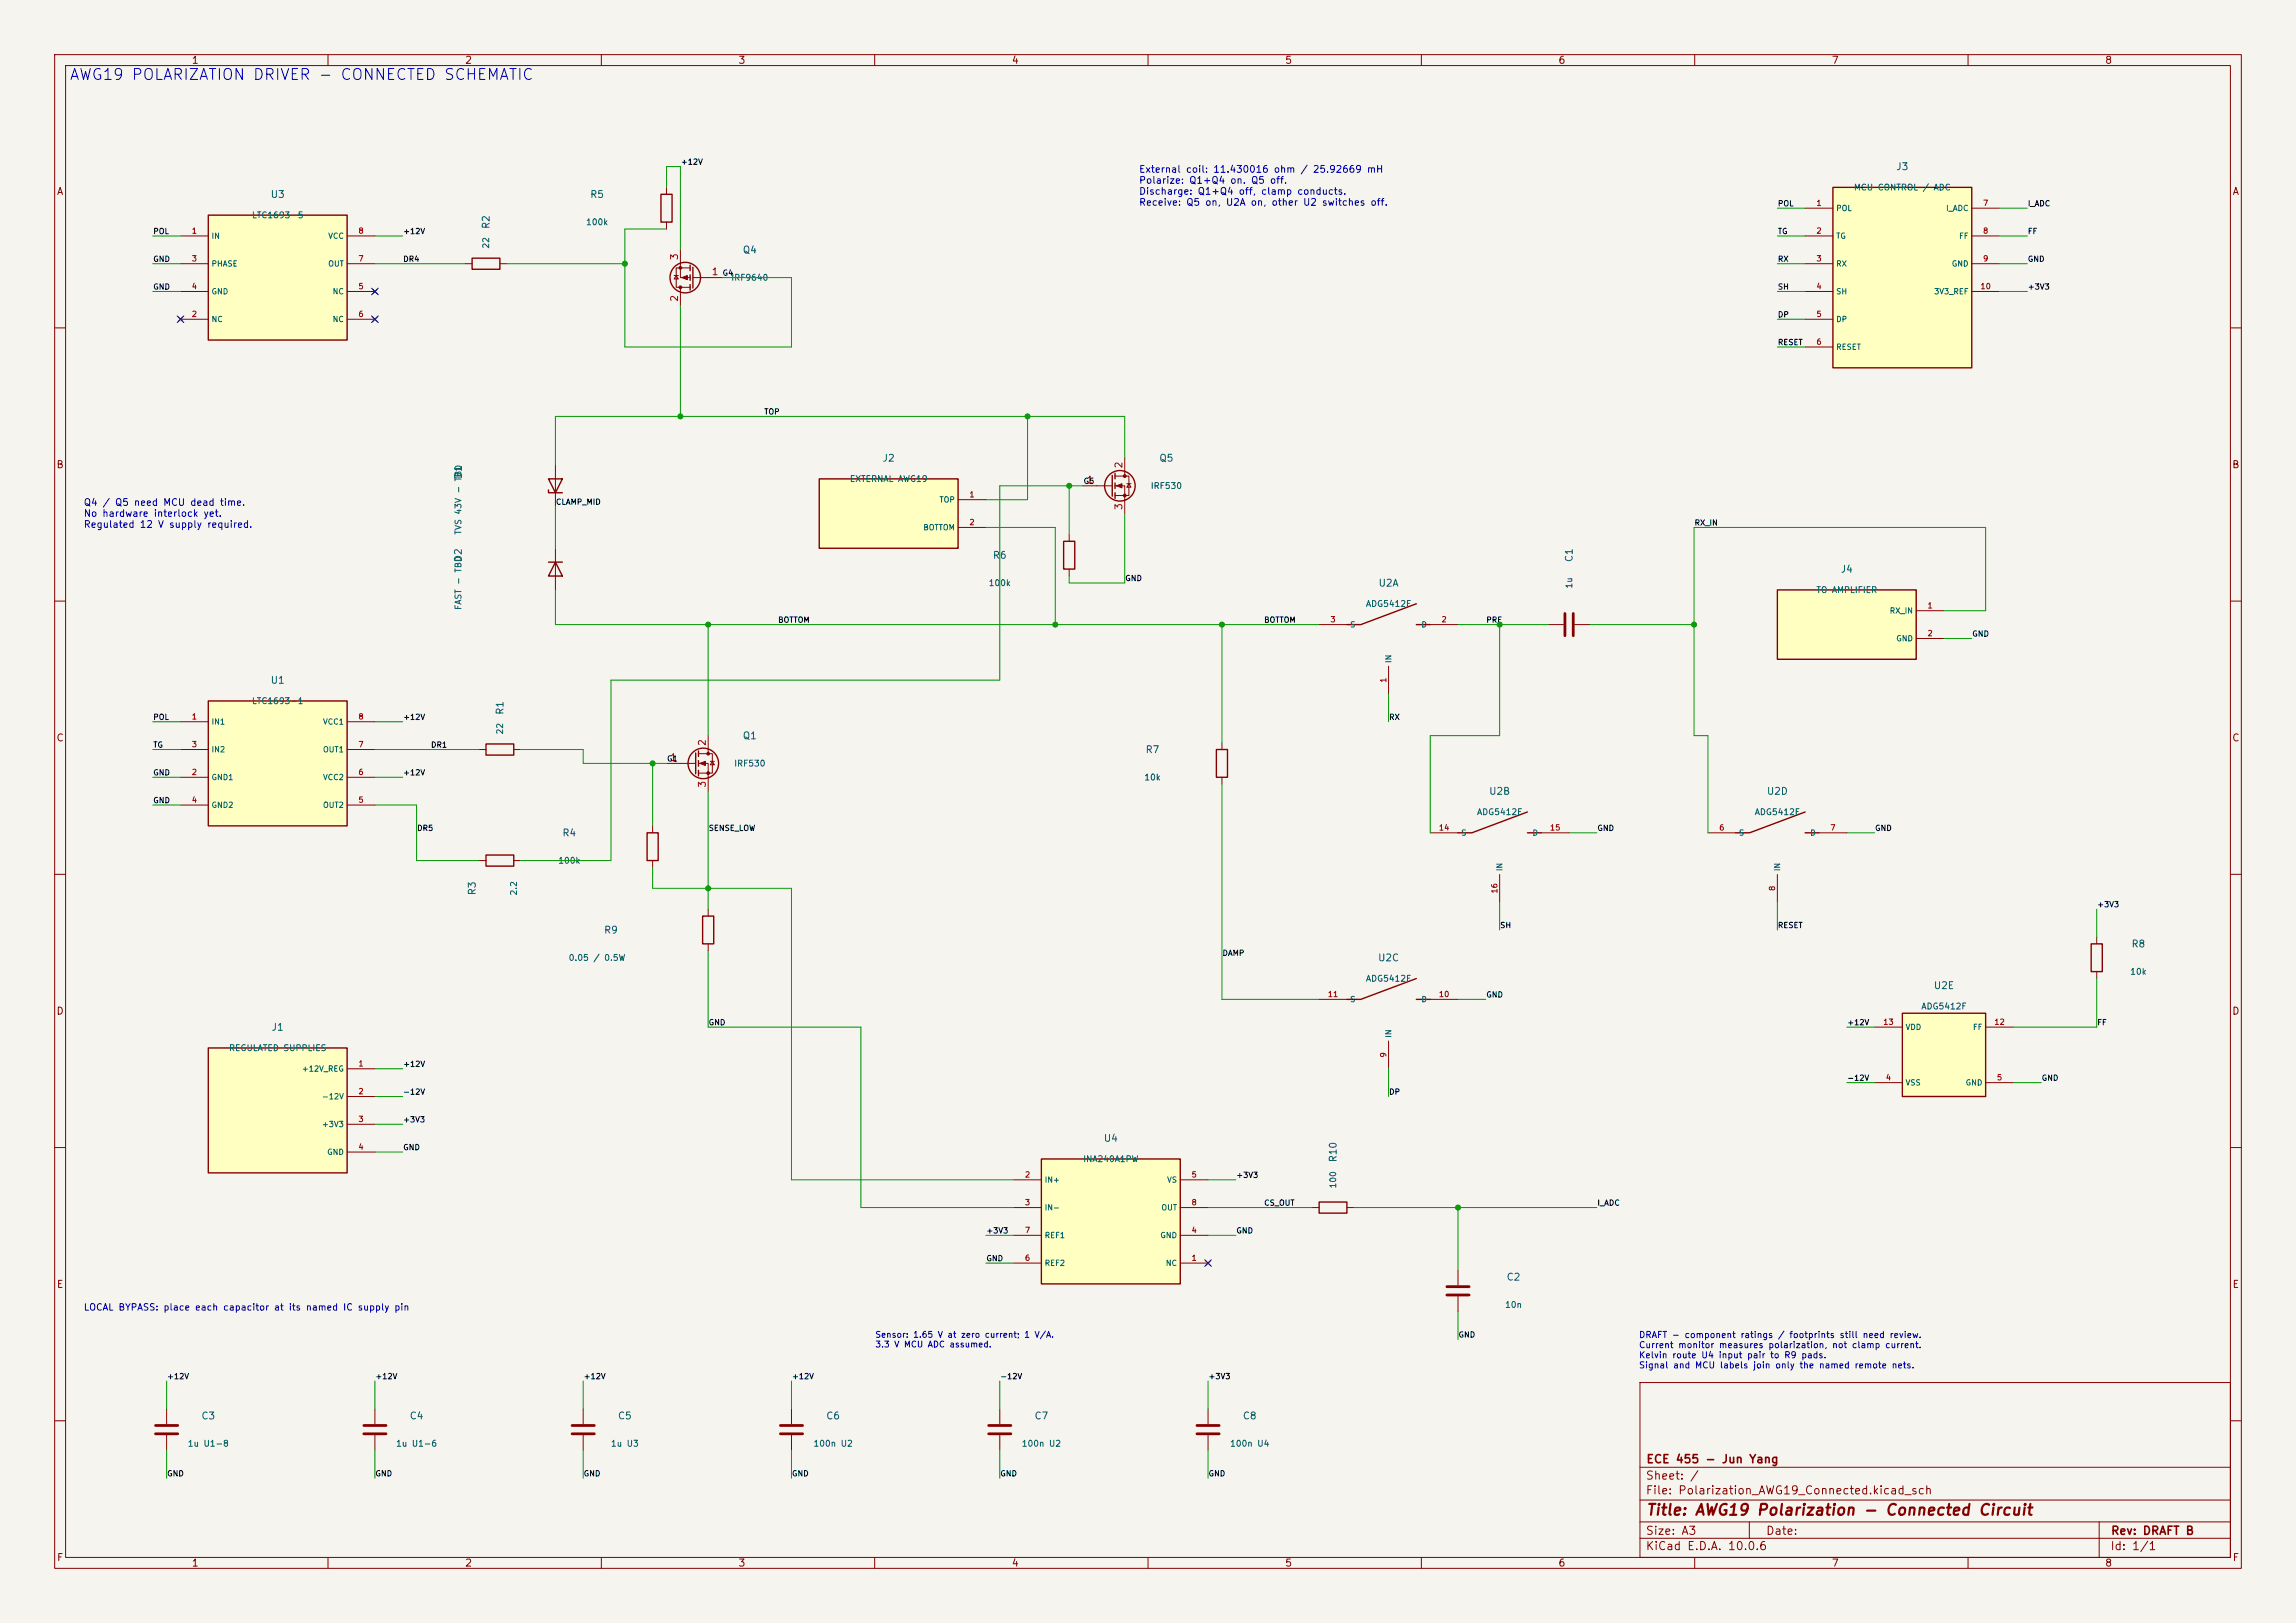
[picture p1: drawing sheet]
<svg xmlns="http://www.w3.org/2000/svg" width="420mm" height="297mm" viewBox="0 0 420 297" stroke-linecap="round" stroke-linejoin="round" font-family="sans-serif">
<defs><g id="words">
<text font-size="2" fill="#0000c2" x="12.6" y="15.1">AWG19 POLARIZATION DRIVER - CONNECTED SCHEMATIC</text>
<text font-size="2" fill="#840000" x="301" y="277.8">Title: AWG19 Polarization - Connected Circuit</text>
<g font-size="1.5" fill="#840000">
<text x="301" y="268.1">ECE 455 - Jun Yang</text>
<text x="300.9" y="273.8">File: Polarization_AWG19_Connected.kicad_sch</text>
<text x="300.9" y="271.1">Sheet: /</text>
<text x="300.9" y="281.2">Size: A3</text>
<text x="322.9" y="281.2">Date:</text>
<text x="386" y="281.2">Rev: DRAFT B</text>
<text x="300.9" y="284">KiCad E.D.A. 10.0.6</text>
<text x="385.9" y="284">Id: 1/1</text>
</g>
<g font-size="1.3" fill="#840000">
<text x="35" y="12">1</text>
<text x="85" y="12">2</text>
<text x="135" y="12">3</text>
<text x="185" y="12">4</text>
<text x="235" y="12">5</text>
<text x="285" y="12">6</text>
<text x="335" y="12">7</text>
<text x="385" y="12">8</text>
<text x="10.3" y="36">A</text>
<text x="408.3" y="36">A</text>
<text x="10.2" y="86">B</text>
<text x="408.2" y="86">B</text>
<text x="10.2" y="136">C</text>
<text x="408.2" y="136">C</text>
<text x="10.2" y="186">D</text>
<text x="408.2" y="186">D</text>
<text x="10.3" y="236">E</text>
<text x="408.3" y="236">E</text>
<text x="10.3" y="286">F</text>
<text x="35" y="287">1</text>
<text x="85" y="287">2</text>
<text x="135" y="287">3</text>
<text x="185" y="287">4</text>
<text x="235" y="287">5</text>
<text x="285" y="287">6</text>
<text x="335" y="287">7</text>
<text x="385" y="287">8</text>
<text x="408.3" y="286">F</text>
</g>
<g font-size="1.3" fill="#0000c2">
<text x="208.3" y="31.9">External coil: 11.430016 ohm / 25.92669 mH</text>
<text x="208.3" y="33.9">Polarize: Q1+Q4 on. Q5 off.</text>
<text x="208.3" y="35.9">Discharge: Q1+Q4 off, clamp conducts.</text>
<text x="208.3" y="37.9">Receive: Q5 on, U2A on, other U2 switches off.</text>
<text x="15.2" y="92.9">Q4 / Q5 need MCU dead time.</text>
<text x="15.2" y="94.9">No hardware interlock yet.</text>
<text x="15.2" y="96.9">Regulated 12 V supply required.</text>
</g>
<g font-size="1.3" fill="#006464">
<text x="346.8" y="31.4">J3</text>
<text x="49.4" y="36.5">U3</text>
<text x="107.9" y="36.5">R5</text>
<text x="89.9" y="42" transform="rotate(-90 89.9 42)">R2</text>
<text x="135.8" y="46.7">Q4</text>
<text x="84.8" y="87.7" transform="rotate(-90 84.8 87.7)">D1</text>
<text x="161.3" y="84.8">J2</text>
<text x="212" y="84.8">Q5</text>
<text x="84.8" y="103" transform="rotate(-90 84.8 103)">D2</text>
<text x="181.5" y="102.6">R6</text>
<text x="252.1" y="107.6">U2A</text>
<text x="288" y="103" transform="rotate(-90 288 103)">C1</text>
<text x="336.6" y="105.1">J4</text>
<text x="49.4" y="125.4">U1</text>
<text x="92.4" y="130.9" transform="rotate(-90 92.4 130.9)">R1</text>
<text x="135.8" y="135.6">Q1</text>
<text x="209.5" y="138.1">R7</text>
<text x="272.3" y="145.7">U2B</text>
<text x="323.1" y="145.7">U2D</text>
<text x="102.8" y="153.4">R4</text>
<text x="87.3" y="163.9" transform="rotate(-90 87.3 163.9)">R3</text>
<text x="110.4" y="171.1">R9</text>
<text x="389.8" y="173.7">R8</text>
<text x="252" y="176.2">U2C</text>
<text x="353.6" y="181.3">U2E</text>
<text x="49.6" y="188.9">J1</text>
<text x="201.8" y="209.2">U4</text>
<text x="244.8" y="212.8" transform="rotate(-90 244.8 212.8)">R10</text>
<text x="275.5" y="234.6">C2</text>
<text x="36.7" y="260">C3</text>
<text x="74.8" y="260">C4</text>
<text x="112.9" y="260">C5</text>
<text x="151" y="260">C6</text>
<text x="189.1" y="260">C7</text>
<text x="227.2" y="260">C8</text>
</g>
<g font-size="1.3" fill="#a90000">
<text x="124.3" y="47.7" transform="rotate(-90 124.3 47.7)">3</text>
<text x="130.1" y="50.7">1</text>
<text x="124.3" y="55.3" transform="rotate(-90 124.3 55.3)">2</text>
<text x="198.7" y="88.8">1</text>
<text x="205.6" y="85.8" transform="rotate(-90 205.6 85.8)">2</text>
<text x="205.6" y="93.4" transform="rotate(-90 205.6 93.4)">3</text>
<text x="129.4" y="136.6" transform="rotate(-90 129.4 136.6)">2</text>
<text x="122.5" y="139.6">1</text>
<text x="129.4" y="144.2" transform="rotate(-90 129.4 144.2)">3</text>
</g>
<g font-size="1.2" fill="#0000c2">
<text x="15.2" y="240.1">LOCAL BYPASS: place each capacitor at its named IC supply pin</text>
<text x="299.7" y="245.1">DRAFT - component ratings / footprints still need review.</text>
<text x="299.7" y="247">Current monitor measures polarization, not clamp current.</text>
<text x="299.7" y="248.8">Kelvin route U4 input pair to R9 pads.</text>
<text x="299.7" y="250.7">Signal and MCU labels join only the named remote nets.</text>
</g>
<g font-size="1.1" fill="#006464">
<text x="339" y="35.1">MCU CONTROL / ADC</text>
<text x="46" y="40.2">LTC1693-5</text>
<text x="107.1" y="41.5">100k</text>
<text x="89.7" y="45.6" transform="rotate(-90 89.7 45.6)">22</text>
<text x="133.7" y="51.6">IRF9640</text>
<text x="155.4" y="88.5">EXTERNAL AWG19</text>
<text x="210.4" y="89.7">IRF530</text>
<text x="84.7" y="97.9" transform="rotate(-90 84.7 97.9)">TVS 43V - TBD</text>
<text x="180.8" y="107.5">100k</text>
<text x="287.9" y="107.8" transform="rotate(-90 287.9 107.8)">1u</text>
<text x="84.7" y="111.7" transform="rotate(-90 84.7 111.7)">FAST - TBD</text>
<text x="249.8" y="111.3">ADG5412F</text>
<text x="332.2" y="108.8">TO AMPLIFIER</text>
<text x="46" y="129.1">LTC1693-1</text>
<text x="92.3" y="134.5" transform="rotate(-90 92.3 134.5)">22</text>
<text x="134.2" y="140.5">IRF530</text>
<text x="209.2" y="143.1">10k</text>
<text x="270.1" y="149.4">ADG5412F</text>
<text x="320.9" y="149.4">ADG5412F</text>
<text x="102" y="158.3">100k</text>
<text x="94.8" y="164" transform="rotate(-90 94.8 164)">2.2</text>
<text x="103.9" y="176.1">0.05 / 0.5W</text>
<text x="249.8" y="179.9">ADG5412F</text>
<text x="389.6" y="178.6">10k</text>
<text x="351.4" y="185">ADG5412F</text>
<text x="41.8" y="192.6">REGULATED SUPPLIES</text>
<text x="198" y="212.9">INA240A1PW</text>
<text x="244.7" y="217.6" transform="rotate(-90 244.7 217.6)">100</text>
<text x="275.2" y="239.6">10n</text>
<text x="34.2" y="265">1u U1-8</text>
<text x="72.3" y="265">1u U1-6</text>
<text x="111.6" y="265">1u U3</text>
<text x="148.7" y="265">100n U2</text>
<text x="186.8" y="265">100n U2</text>
<text x="224.9" y="265">100n U4</text>
</g>
<g font-size="1.1" fill="#0000c2">
<text x="160" y="245.1">Sensor: 1.65 V at zero current; 1 V/A.</text>
<text x="160" y="246.8">3.3 V MCU ADC assumed.</text>
</g>
<g font-size="1" fill="#0f0f0f">
<text x="124.5" y="30.4">+12V</text>
<text x="325.1" y="38">POL</text>
<text x="370.8" y="38">I_ADC</text>
<text x="27.9" y="43.1">POL</text>
<text x="73.7" y="43.1">+12V</text>
<text x="325.1" y="43.1">TG</text>
<text x="370.8" y="43.1">FF</text>
<text x="27.9" y="48.2">GND</text>
<text x="27.9" y="53.2">GND</text>
<text x="73.7" y="48.2">DR4</text>
<text x="132.1" y="50.7">G4</text>
<text x="325.1" y="48.2">RX</text>
<text x="325.1" y="53.2">SH</text>
<text x="370.8" y="48.2">GND</text>
<text x="370.8" y="53.2">+3V3</text>
<text x="325.1" y="58.3">DP</text>
<text x="325.1" y="63.4">RESET</text>
<text x="139.7" y="76.1">TOP</text>
<text x="198.1" y="88.8">G5</text>
<text x="101.6" y="92.6">CLAMP_MID</text>
<text x="309.9" y="96.4">RX_IN</text>
<text x="205.7" y="106.6">GND</text>
<text x="142.2" y="114.2">BOTTOM</text>
<text x="231.1" y="114.2">BOTTOM</text>
<text x="271.8" y="114.2">PRE</text>
<text x="360.7" y="116.7">GND</text>
<text x="27.9" y="132">POL</text>
<text x="73.7" y="132">+12V</text>
<text x="254" y="132">RX</text>
<text x="27.9" y="137.1">TG</text>
<text x="78.7" y="137.1">DR1</text>
<text x="27.9" y="142.1">GND</text>
<text x="73.7" y="142.1">+12V</text>
<text x="121.9" y="139.6">G1</text>
<text x="27.9" y="147.2">GND</text>
<text x="76.2" y="152.3">DR5</text>
<text x="129.5" y="152.3">SENSE_LOW</text>
<text x="292.1" y="152.3">GND</text>
<text x="342.9" y="152.3">GND</text>
<text x="383.5" y="166.3">+3V3</text>
<text x="274.3" y="170.1">SH</text>
<text x="325.1" y="170.1">RESET</text>
<text x="223.5" y="175.2">DAMP</text>
<text x="271.8" y="182.8">GND</text>
<text x="129.5" y="187.9">GND</text>
<text x="337.8" y="187.9">+12V</text>
<text x="383.5" y="187.9">FF</text>
<text x="73.7" y="195.5">+12V</text>
<text x="73.7" y="200.6">-12V</text>
<text x="254" y="200.6">DP</text>
<text x="337.8" y="198">-12V</text>
<text x="373.4" y="198">GND</text>
<text x="73.7" y="205.6">+3V3</text>
<text x="73.7" y="210.7">GND</text>
<text x="226.1" y="215.8">+3V3</text>
<text x="231.1" y="220.9">CS_OUT</text>
<text x="292.1" y="220.9">I_ADC</text>
<text x="180.3" y="226">+3V3</text>
<text x="226.1" y="226">GND</text>
<text x="180.3" y="231">GND</text>
<text x="266.7" y="245">GND</text>
<text x="30.5" y="252.6">+12V</text>
<text x="68.6" y="252.6">+12V</text>
<text x="106.7" y="252.6">+12V</text>
<text x="144.8" y="252.6">+12V</text>
<text x="182.9" y="252.6">-12V</text>
<text x="221" y="252.6">+3V3</text>
<text x="30.5" y="270.4">GND</text>
<text x="68.6" y="270.4">GND</text>
<text x="106.7" y="270.4">GND</text>
<text x="144.8" y="270.4">GND</text>
<text x="182.9" y="270.4">GND</text>
<text x="221" y="270.4">GND</text>
</g>
<g font-size="1" fill="#a90000">
<text x="332.2" y="37.9">1</text>
<text x="362.6" y="37.9">7</text>
<text x="35" y="43">1</text>
<text x="65.5" y="43">8</text>
<text x="332.2" y="43">2</text>
<text x="362.6" y="43">8</text>
<text x="35" y="48.1">3</text>
<text x="35" y="53.2">4</text>
<text x="65.5" y="53.2">5</text>
<text x="65.5" y="48.1">7</text>
<text x="332.2" y="48.1">3</text>
<text x="332.2" y="53.2">4</text>
<text x="362.2" y="53.2">10</text>
<text x="362.6" y="48.1">9</text>
<text x="35" y="58.2">2</text>
<text x="65.5" y="58.2">6</text>
<text x="332.2" y="58.2">5</text>
<text x="332.2" y="63.3">6</text>
<text x="177.2" y="91.3">1</text>
<text x="177.2" y="96.3">2</text>
<text x="352.5" y="111.6">1</text>
<text x="243.3" y="114.1">3</text>
<text x="263.6" y="114.1">2</text>
<text x="352.5" y="116.7">2</text>
<text x="253.8" y="125" transform="rotate(-90 253.8 125)">1</text>
<text x="35" y="131.9">1</text>
<text x="65.5" y="131.9">8</text>
<text x="35" y="137">3</text>
<text x="65.5" y="137">7</text>
<text x="35" y="142.1">2</text>
<text x="65.5" y="142.1">6</text>
<text x="35" y="147.1">4</text>
<text x="65.5" y="147.1">5</text>
<text x="263.1" y="152.2">14</text>
<text x="283.4" y="152.2">15</text>
<text x="314.4" y="152.2">6</text>
<text x="334.7" y="152.2">7</text>
<text x="274.1" y="163.6" transform="rotate(-90 274.1 163.6)">16</text>
<text x="324.9" y="163.1" transform="rotate(-90 324.9 163.1)">8</text>
<text x="242.8" y="182.7">11</text>
<text x="263.1" y="182.7">10</text>
<text x="344.4" y="187.8">13</text>
<text x="364.7" y="187.8">12</text>
<text x="65.5" y="195.4">1</text>
<text x="253.8" y="193.6" transform="rotate(-90 253.8 193.6)">9</text>
<text x="344.9" y="197.9">4</text>
<text x="365.2" y="197.9">5</text>
<text x="65.5" y="200.5">2</text>
<text x="65.5" y="205.6">3</text>
<text x="65.5" y="210.6">4</text>
<text x="187.4" y="215.7">2</text>
<text x="217.9" y="215.7">5</text>
<text x="187.4" y="220.8">3</text>
<text x="217.9" y="220.8">8</text>
<text x="187.4" y="225.9">7</text>
<text x="217.9" y="225.9">4</text>
<text x="187.4" y="231">6</text>
<text x="217.9" y="231">1</text>
</g>
<g font-size="1" fill="#006464">
<text x="335.8" y="38.9">POL</text>
<text x="355.9" y="38.9">I_ADC</text>
<text x="38.6" y="43.9">IN</text>
<text x="59.9" y="43.9">VCC</text>
<text x="335.8" y="43.9">TG</text>
<text x="358.3" y="43.9">FF</text>
<text x="38.6" y="49">PHASE</text>
<text x="59.9" y="49">OUT</text>
<text x="335.8" y="49">RX</text>
<text x="356.9" y="49">GND</text>
<text x="38.6" y="59.2">NC</text>
<text x="38.6" y="54.1">GND</text>
<text x="60.8" y="54.1">NC</text>
<text x="60.8" y="59.2">NC</text>
<text x="335.8" y="54.1">SH</text>
<text x="335.8" y="59.2">DP</text>
<text x="353.7" y="54.1">3V3_REF</text>
<text x="335.8" y="64.3">RESET</text>
<text x="171.8" y="92.2">TOP</text>
<text x="168.8" y="97.3">BOTTOM</text>
<text x="345.6" y="112.5">RX_IN</text>
<text x="246.9" y="115.1">S</text>
<text x="259.9" y="115.1">D</text>
<text x="346.8" y="117.6">GND</text>
<text x="254.8" y="121.4" transform="rotate(-90 254.8 121.4)">IN</text>
<text x="38.6" y="132.8">IN1</text>
<text x="38.6" y="137.9">IN2</text>
<text x="59" y="137.9">OUT1</text>
<text x="59" y="132.8">VCC1</text>
<text x="38.6" y="143">GND1</text>
<text x="59" y="143">VCC2</text>
<text x="38.6" y="148.1">GND2</text>
<text x="59" y="148.1">OUT2</text>
<text x="267.2" y="153.2">S</text>
<text x="280.2" y="153.2">D</text>
<text x="318" y="153.2">S</text>
<text x="331" y="153.2">D</text>
<text x="275.1" y="159.5" transform="rotate(-90 275.1 159.5)">IN</text>
<text x="325.9" y="159.5" transform="rotate(-90 325.9 159.5)">IN</text>
<text x="246.9" y="183.6">S</text>
<text x="259.9" y="183.6">D</text>
<text x="254.8" y="190" transform="rotate(-90 254.8 190)">IN</text>
<text x="348.5" y="188.7">VDD</text>
<text x="360.8" y="188.7">FF</text>
<text x="55.1" y="196.3">+12V_REG</text>
<text x="58.8" y="201.4">-12V</text>
<text x="348.5" y="198.9">VSS</text>
<text x="359.5" y="198.9">GND</text>
<text x="58.8" y="206.5">+3V3</text>
<text x="59.8" y="211.6">GND</text>
<text x="191" y="216.7">IN+</text>
<text x="191" y="221.7">IN-</text>
<text x="212.3" y="221.7">OUT</text>
<text x="213.4" y="216.7">VS</text>
<text x="191" y="226.8">REF1</text>
<text x="212.2" y="226.8">GND</text>
<text x="191" y="231.9">REF2</text>
<text x="213.2" y="231.9">NC</text>
</g>
</g></defs>
<path d="M0 0h420v297h-420z" fill="#f5f4ef" stroke="#f5f4ef" stroke-width=".18"/>
<g fill="none" stroke="#840000" stroke-width=".18">
<path d="M10 10h400v277h-400zM12 12h396v273h-396zM60 10v2M110 10v2M160 10v2M210 10v2M260 10v2M310 10v2M360 10v2M10 60h2M408 60h2M10 110h2"/>
<path d="M283.2 114.3h2.8M288 114.3h2.8M408 110h2M10 160h2M119.4 151.1v1.3M119.4 157.5v1.3M408 160h2M241.3 182.9h5.1M254 190.5v5.1M261.6 182.9h5.1M10 210h2M408 210h2"/>
<path d="M240 221h1.3M246.4 221h1.2M221 257.8v2.8M300 253h108v32h-108zM10 260h2M221 262.6v2.8M300 278.5h108M300 274.5h108M300 268.5h108M320 278.5v3M384 278.5v6.5M408 260h2"/>
<path d="M60 285v2M110 285v2M160 285v2M210 285v2M260 285v2M300 281.5h108M310 285v2M360 285v2"/>
</g>
<path d="M286.3 112.3v4M287.8 112.3v4M218.9 260.9h4.1M218.9 262.4h4.1" fill="none" stroke="#840000" stroke-width=".51"/>
<path d="M118.4 152.4h2v5.1h-2zM259.1 179.1l-10.2 3.8h-2.5M259.1 182.9h2.5M241.3 220h5.1v2h-5.1z" fill="none" stroke="#840000" stroke-width=".25"/>
<path d="M38.1 39.4h25.4v22.8h-25.4z" fill="#ffffc2"/>
<path d="M38.1 39.4h25.4v22.8h-25.4z" fill="none" stroke="#840000" stroke-width=".25"/>
<g fill="none" stroke="#840000" stroke-width=".18">
<path d="M32.6 58l.8 .8M33 43.2h5.1M33 58.4h5.1M33 48.3h5.1M33 53.3h5.1M33.4 58l-.8 .8M63.5 43.2h5.1M63.5 58.4h5.1M63.5 48.3h5.1M63.5 53.3h5.1M68.2 53l.8 .7M68.2 58l.8 .8"/>
<path d="M69 53l-.8 .7M69 58l-.8 .8"/>
</g>
<path d="M325.1 108h25.4v12.7h-25.4z" fill="#ffffc2"/>
<path d="M325.1 108h25.4v12.7h-25.4z" fill="none" stroke="#840000" stroke-width=".25"/>
<path d="M350.5 111.8h5.1M350.5 116.8h5.1" fill="none" stroke="#840000" stroke-width=".18"/>
<path d="M335.3 34.3h25.4v33h-25.4z" fill="#ffffc2"/>
<path d="M120.9 35.6h2v5h-2zM335.3 34.3h25.4v33h-25.4zM222.5 137.2h2v5h-2zM330.2 148.6l-10.2 3.8h-2.5M330.2 152.4h2.5" fill="none" stroke="#840000" stroke-width=".25"/>
<g fill="none" stroke="#840000" stroke-width=".18">
<path d="M121.9 34.3v1.3M330.2 38.1h5.1M360.7 38.1h5.1M121.9 40.6v1.3M330.2 43.2h5.1M330.2 48.3h5.1M330.2 53.3h5.1M330.2 58.4h5.1M360.7 43.2h5.1M360.7 48.3h5.1M360.7 53.3h5.1M330.2 63.5h5.1"/>
<path d="M223.5 135.9v1.3M223.5 142.2v1.3M312.4 152.4h5.1M332.7 152.4h5.1M325.1 160v5.1"/>
</g>
<path d="M190.5 212.1h25.4v22.8h-25.4z" fill="#ffffc2"/>
<path d="M382.5 172.7h2.1v5.1h-2.1zM190.5 212.1h25.4v22.8h-25.4z" fill="none" stroke="#840000" stroke-width=".25"/>
<path d="M383.5 171.5v1.2M383.5 177.8v1.3M185.4 215.9h5.1M215.9 215.9h5.1M185.4 231.1h5.1M185.4 221h5.1M185.4 226.1h5.1M215.9 231.1h5.1M215.9 221h5.1M215.9 226.1h5.1M220.6 230.8l.8 .7M221.4 230.8l-.8 .7" fill="none" stroke="#840000" stroke-width=".18"/>
<path d="M38.1 191.8h25.4v22.8h-25.4z" fill="#ffffc2"/>
<g fill="none" stroke="#840000" stroke-width=".25">
<path d="M203.5 87v3.8M204 86.6v1M204 88.4v1M204 90.2v1M100.3 102.9h2.6M101.6 102.9l1.3 2.5h-2.6zM38.1 191.8h25.4v22.8h-25.4z"/>
<circle cx="204.9" cy="88.9" r="2.79"/>
</g>
<g fill="none" stroke="#840000" stroke-width=".18">
<path d="M198.1 88.9h5.4M204 87.1h2.5v3.6h-2.5M204 88.9h1.7v5.1M205.7 83.8v3.3M206.1 88.5h.8M206.5 88.5l.4 .7h-.8zM101.6 100.3v7.7M63.5 195.6h5.1M63.5 200.7h5.1M63.5 205.7h5.1M63.5 210.8h5.1M144.8 257.8v2.8"/>
<path d="M144.8 262.6v2.8"/>
</g>
<g fill="#840000" stroke="#840000" stroke-width=".18">
<path d="M204.2 88.9l1-.4v.8z"/>
<circle cx="205.7" cy="87.1" r=".25"/>
<circle cx="205.7" cy="90.7" r=".25"/>
</g>
<path d="M142.7 260.9h4.1M142.7 262.4h4.1" fill="none" stroke="#840000" stroke-width=".51"/>
<path d="M348 185.4h15.2v15.3h-15.2z" fill="#ffffc2"/>
<g fill="none" stroke="#840000" stroke-width=".25">
<path d="M86.4 47.2h5v2.1h-5zM126.2 48.5v1M126.2 50.3v1M126.2 52.1v1M126.7 48.9v3.8M100.3 89.7v.5h2.6M100.3 87.6h2.6l-1.3 2.6zM259.1 110.5l-10.2 3.8h-2.5M259.1 114.3h2.5M348 185.4h15.2v15.3h-15.2z"/>
<circle cx="125.3" cy="50.8" r="2.79"/>
</g>
<g fill="none" stroke="#840000" stroke-width=".18">
<path d="M85.1 48.3h1.3M91.4 48.3h1.3M123.3 50.4h.8M123.7 50.4l.4 .7h-.8zM124.5 45.7v5.1h1.7M124.5 52.6v3.3M126.2 49h-2.5v3.6h2.5M126.7 50.8h5.4M101.6 85.1v7.6M241.3 114.3h5.1M261.6 114.3h5.1M254 121.9v5.1"/>
<path d="M342.9 198.1h5.1M342.9 188h5.1M363.2 198.1h5.1M363.2 188h5.1M266.7 232.4v2.8M266.7 237.2v2.8M30.5 257.8v2.8M68.6 257.8v2.8M182.9 257.8v2.8M30.5 262.6v2.8M68.6 262.6v2.8M182.9 262.6v2.8"/>
</g>
<path d="M264.7 235.5h4M264.7 237h4M28.4 260.9h4.1M28.4 262.4h4.1M66.5 260.9h4.1M66.5 262.4h4.1M180.8 260.9h4.1M180.8 262.4h4.1" fill="none" stroke="#840000" stroke-width=".51"/>
<g fill="#840000" stroke="#840000" stroke-width=".18">
<path d="M124.7 50.8l1-.4v.8z"/>
<circle cx="124.5" cy="52.6" r=".25"/>
<circle cx="124.5" cy="49" r=".25"/>
</g>
<path d="M38.1 128.3h25.4v22.8h-25.4z" fill="#ffffc2"/>
<path d="M38.1 128.3h25.4v22.8h-25.4zM88.9 156.5h5.1v2h-5.1z" fill="none" stroke="#840000" stroke-width=".25"/>
<path d="M33 132.1h5.1M33 137.2h5.1M63.5 132.1h5.1M63.5 137.2h5.1M33 142.2h5.1M33 147.3h5.1M63.5 142.2h5.1M63.5 147.3h5.1M87.6 157.5h1.3M94 157.5h1.2M106.7 257.8v2.8M106.7 262.6v2.8" fill="none" stroke="#840000" stroke-width=".18"/>
<path d="M104.6 260.9h4.1M104.6 262.4h4.1" fill="none" stroke="#840000" stroke-width=".51"/>
<path d="M149.9 87.6h25.4v12.7h-25.4z" fill="#ffffc2"/>
<g fill="none" stroke="#840000" stroke-width=".25">
<path d="M149.9 87.6h25.4v12.7h-25.4zM194.6 99.1h2v5h-2zM88.9 136.1h5.1v2.1h-5.1zM127.3 137.8v3.8M127.8 137.4v1M127.8 139.2v1M127.8 141v1M279.4 148.6l-10.2 3.8h-2.5M279.4 152.4h2.5M128.5 167.6h2.1v5.1h-2.1z"/>
<circle cx="128.7" cy="139.7" r="2.79"/>
</g>
<g fill="none" stroke="#840000" stroke-width=".18">
<path d="M175.3 91.4h5M175.3 96.5h5M195.6 97.8v1.3M195.6 104.1v1.3M87.6 137.2h1.3M94 137.2h1.2M121.9 139.7h5.4M127.8 137.9h2.5v3.6h-2.5M127.8 139.7h1.7v5.1M129.5 134.6v3.3M129.9 139.3h.8M130.3 139.3l.4 .7h-.8z"/>
<path d="M261.6 152.4h5.1M281.9 152.4h5.1M129.5 166.4v1.2M129.5 172.7v1.3M274.3 160v5.1"/>
</g>
<g fill="#840000" stroke="#840000" stroke-width=".18">
<path d="M128 139.7l1-.4v.8z"/>
<circle cx="129.5" cy="137.9" r=".25"/>
<circle cx="129.5" cy="141.5" r=".25"/>
</g>
<g fill="none" stroke="#009600" stroke-width=".18">
<path d="M121.9 34.3v-3.8h2.6v15.2M325.1 38.1h5.1M365.8 38.1h5M27.9 53.3h5.1M27.9 48.3h5.1M27.9 43.2h5.1M68.6 48.3h16.5M68.6 43.2h5.1M92.7 48.3h21.6M121.9 41.9h-7.6v21.6h30.5v-12.7h-12.7M124.5 55.9v20.3M325.1 53.3h5.1"/>
<path d="M325.1 48.3h5.1M325.1 43.2h5.1M325.1 58.4h5.1M365.8 53.3h5M365.8 48.3h5M365.8 43.2h5M188 76.2v15.2h-7.7M325.1 63.5h5.1M101.6 92.7v7.6M180.3 96.5h12.7v17.8M195.6 88.9v8.9M198.1 88.9h-15.2v35.6h-71.1v33h-16.6"/>
<path d="M205.7 83.8v-7.6h-104.1v8.9M205.7 94v12.7h-10.1v-1.3M101.6 108v6.3h139.7M129.5 114.3v20.3M223.5 114.3v21.6M266.7 114.3h16.5M274.3 114.3v20.3h-12.7v17.8M290.8 114.3h19.1M355.6 111.8h7.6v-15.3h-53.3v38.1h2.5v17.8M355.6 116.8h5.1M27.9 137.2h5.1M27.9 132.1h5.1"/>
<path d="M68.6 137.2h19M68.6 132.1h5.1M95.2 137.2h11.5v2.5h15.2M119.4 139.7v11.4M254 127v5.1M27.9 142.2h5.1M27.9 147.3h5.1M68.6 142.2h5.1M68.6 147.3h7.6v10.2h11.4M119.4 158.8v3.8h25.4v53.3h40.6M129.5 144.8v21.6M223.5 143.5v39.4h17.8"/>
<path d="M287 152.4h5.1M337.8 152.4h5.1M129.5 174v14h28v33h27.9M274.3 165.1v5.1M325.1 165.1v5.1M383.5 179.1v8.9h-15.2M383.5 166.4v5.1M68.6 195.6h5.1M254 195.6v5.1M266.7 182.9h5.1M337.8 188h5.1M337.8 198.1h5.1"/>
<path d="M368.3 198.1h5.1M68.6 210.8h5.1M68.6 200.7h5.1M68.6 205.7h5.1M221 215.9h5.1M180.3 226.1h5.1M180.3 231.1h5.1M221 226.1h5.1M221 221h19M247.6 221h44.5M266.7 221v11.4M30.5 252.7v5.1"/>
<path d="M68.6 252.7v5.1M106.7 252.7v5.1M144.8 252.7v5.1M182.9 252.7v5.1M221 252.7v5.1M266.7 240v5.1M30.5 265.4v5.1M68.6 265.4v5.1M106.7 265.4v5.1M144.8 265.4v5.1M182.9 265.4v5.1M221 265.4v5.1"/>
</g>
<path d="M32.4 57.8l1.2 1.2M33.6 57.8l-1.2 1.2M68 52.7l1.2 1.2M68 57.8l1.2 1.2M69.2 52.7l-1.2 1.2M69.2 57.8l-1.2 1.2M220.4 230.5l1.2 1.2M221.6 230.5l-1.2 1.2" fill="none" stroke="#000084" stroke-width=".18"/>
<g fill="#009600" stroke="#009600" stroke-width=".18">
<circle cx="119.4" cy="139.7" r=".46"/>
<circle cx="114.3" cy="48.3" r=".46"/>
<circle cx="223.5" cy="114.3" r=".46"/>
<circle cx="274.3" cy="114.3" r=".46"/>
<circle cx="309.9" cy="114.3" r=".46"/>
<circle cx="266.7" cy="221" r=".46"/>
<circle cx="129.5" cy="162.6" r=".46"/>
<circle cx="193" cy="114.3" r=".46"/>
<circle cx="129.5" cy="114.3" r=".46"/>
<circle cx="124.5" cy="76.2" r=".46"/>
<circle cx="188" cy="76.2" r=".46"/>
<circle cx="195.6" cy="88.9" r=".46"/>
</g>
<use href="#words"/>
</svg>
